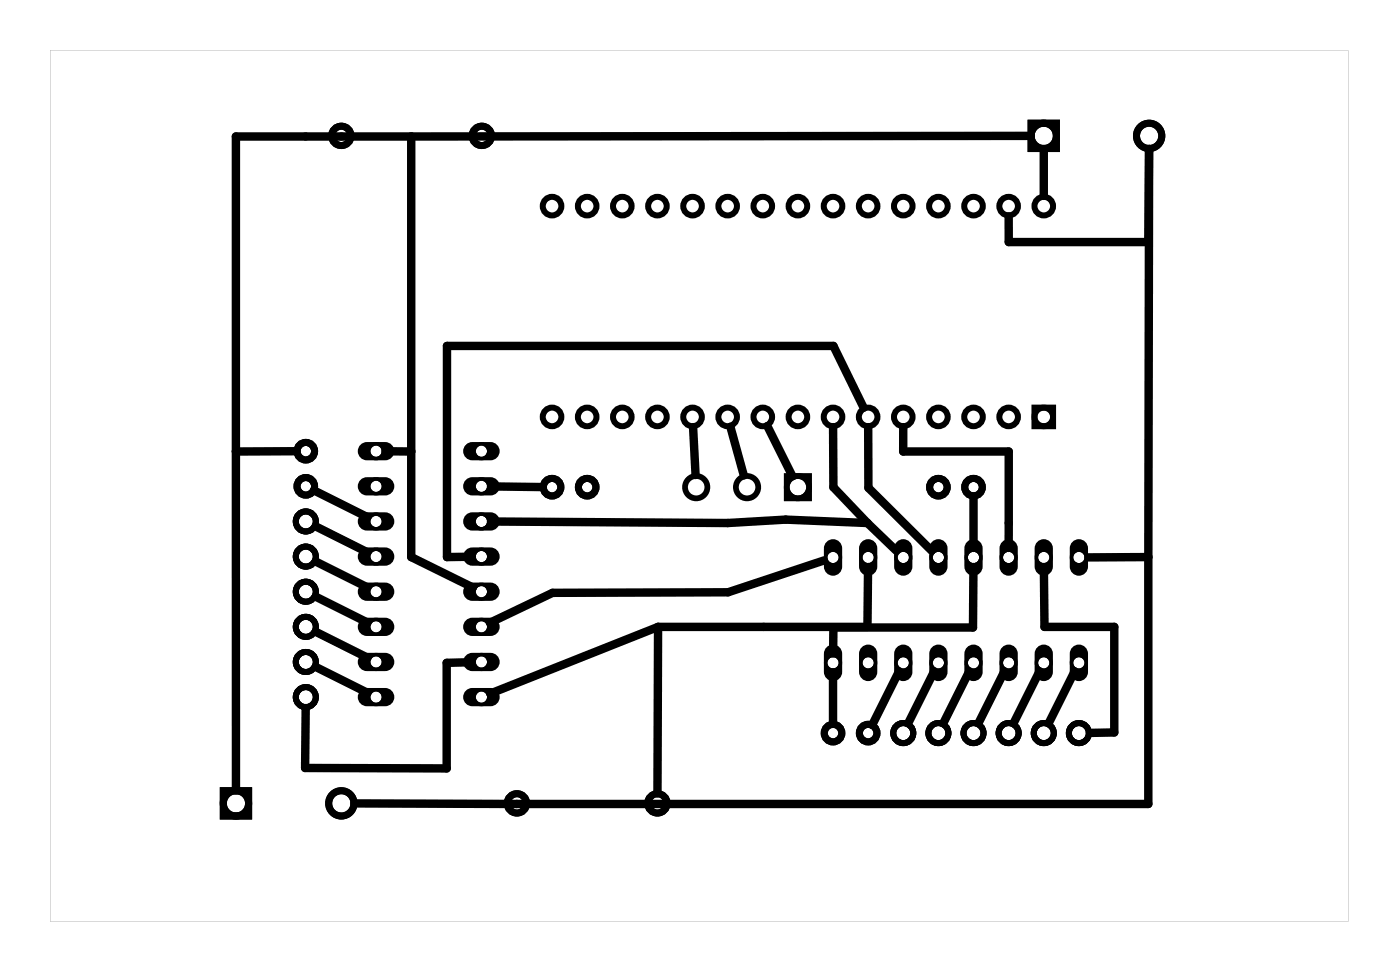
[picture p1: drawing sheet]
<svg xmlns="http://www.w3.org/2000/svg" width="101mm" height="70mm" viewBox="0 0 101 70" stroke-linecap="round" stroke-linejoin="round" font-family="sans-serif">
<g fill="#000">
<path d="M3.6 3.6v63h93.9v-63zM3.6 3.6h93.9v63h-93.9z"/>
<path d="M26.1 37.2a.66 .66 0 0 0-.2 .8 .66 .66 0 0 0 .6 .4h1.4a.66 .66 0 0 0 .6-.7 .66 .66 0 0 0-.6-.7h-1.4zM26.8 37.7a.41 .41 0 0 1 .8 0 .41 .41 0 0 1-.8 0z"/>
<path d="M26.1 34.7a.66 .66 0 0 0-.2 .7 .66 .66 0 0 0 .6 .4h1.4a.66 .66 0 0 0 .6-.6 .66 .66 0 0 0-.6-.7h-1.4zM26.8 35.2a.41 .41 0 0 1 .8 0 .41 .41 0 0 1-.8 0z"/>
<path d="M26.1 32.2a.66 .66 0 0 0-.2 .7 .66 .66 0 0 0 .6 .4h1.4a.66 .66 0 0 0 .6-.7 .66 .66 0 0 0-.6-.6h-1.4zM26.8 32.6a.41 .41 0 0 1 .8 0 .41 .41 0 0 1-.8 0z"/>
<path d="M33.7 32.2a.66 .66 0 0 0-.2 .7 .66 .66 0 0 0 .7 .4h1.3a.66 .66 0 0 0 .6-.7 .66 .66 0 0 0-.6-.6h-1.3zM34.4 32.6a.41 .41 0 0 1 .8 0 .41 .41 0 0 1-.8 0z"/>
<path d="M33.7 34.7a.66 .66 0 0 0-.2 .7 .66 .66 0 0 0 .7 .4h1.3a.66 .66 0 0 0 .6-.6 .66 .66 0 0 0-.6-.7h-1.3zM34.4 35.2a.41 .41 0 0 1 .8 0 .41 .41 0 0 1-.8 0z"/>
<path d="M33.7 37.2a.66 .66 0 0 0-.2 .8 .66 .66 0 0 0 .7 .4h1.3a.66 .66 0 0 0 .6-.7 .66 .66 0 0 0-.6-.7h-1.3zM34.4 37.7a.41 .41 0 0 1 .8 0 .41 .41 0 0 1-.8 0z"/>
<path d="M56.7 34.2v2h2v-2zM57.1 35.2a.6 .6 0 0 1 1.2 0 .6 .6 0 0 1-1.2 0z"/>
<path d="M59.8 39.2l-.2 .4v1.4a.66 .66 0 0 0 .6 .6 .66 .66 0 0 0 .7-.6v-1.4a.66 .66 0 0 0-.4-.6 .66 .66 0 0 0-.7 .2zM59.8 40.3a.45 .45 0 0 1 .9 0 .45 .45 0 0 1-.9 0z"/>
<path d="M62.3 39.2l-.2 .4v1.4a.66 .66 0 0 0 .7 .6 .66 .66 0 0 0 .6-.6v-1.4a.66 .66 0 0 0-.4-.6 .66 .66 0 0 0-.7 .2zM62.4 40.3a.41 .41 0 0 1 .8 0 .41 .41 0 0 1-.8 0z"/>
<path d="M64.9 39.2l-.2 .4v1.4a.66 .66 0 0 0 .6 .6 .66 .66 0 0 0 .7-.6v-1.4a.66 .66 0 0 0-.4-.6 .66 .66 0 0 0-.7 .2zM64.9 40.3a.41 .41 0 0 1 .8 0 .41 .41 0 0 1-.8 0z"/>
<path d="M67.4 39.2l-.2 .4v1.4a.66 .66 0 0 0 .7 .6 .66 .66 0 0 0 .6-.6v-1.4a.66 .66 0 0 0-.4-.6 .66 .66 0 0 0-.7 .2zM67.5 40.3a.41 .41 0 0 1 .8 0 .41 .41 0 0 1-.8 0z"/>
<path d="M69.9 39.2l-.2 .4v1.4a.66 .66 0 0 0 .7 .6 .66 .66 0 0 0 .7-.6v-1.4a.66 .66 0 0 0-.4-.6 .66 .66 0 0 0-.8 .2zM70 40.3a.41 .41 0 0 1 .8 0 .41 .41 0 0 1-.8 0z"/>
<path d="M72.5 39.2l-.2 .4v1.4a.66 .66 0 0 0 .6 .6 .66 .66 0 0 0 .7-.6v-1.4a.66 .66 0 0 0-.4-.6 .66 .66 0 0 0-.7 .2zM72.5 40.3a.45 .45 0 0 1 .9 0 .45 .45 0 0 1-.9 0z"/>
<path d="M75 39.2l-.2 .4v1.4a.66 .66 0 0 0 .7 .6 .66 .66 0 0 0 .6-.6v-1.4a.66 .66 0 0 0-.4-.6 .66 .66 0 0 0-.7 .2zM75.1 40.3a.41 .41 0 0 1 .8 0 .41 .41 0 0 1-.8 0z"/>
<path d="M77.6 39.2l-.2 .4v1.4a.66 .66 0 0 0 .6 .6 .66 .66 0 0 0 .7-.6v-1.4a.66 .66 0 0 0-.4-.6 .66 .66 0 0 0-.7 .2zM77.6 40.3a.41 .41 0 0 1 .8 0 .41 .41 0 0 1-.8 0z"/>
<path d="M26.1 49.9a.66 .66 0 0 0-.2 .8 .66 .66 0 0 0 .6 .4h1.4a.66 .66 0 0 0 .6-.7 .66 .66 0 0 0-.6-.7h-1.4zM26.8 50.4a.41 .41 0 0 1 .8 0 .41 .41 0 0 1-.8 0z"/>
<path d="M26.1 47.4a.66 .66 0 0 0-.2 .7 .66 .66 0 0 0 .6 .4h1.4a.66 .66 0 0 0 .6-.6 .66 .66 0 0 0-.6-.7h-1.4zM26.8 47.9a.41 .41 0 0 1 .8 0 .41 .41 0 0 1-.8 0z"/>
<path d="M26.1 44.9a.66 .66 0 0 0-.2 .7 .66 .66 0 0 0 .6 .4h1.4a.66 .66 0 0 0 .6-.7 .66 .66 0 0 0-.6-.6h-1.4zM26.8 45.3a.41 .41 0 0 1 .8 0 .41 .41 0 0 1-.8 0z"/>
<path d="M26.1 42.3a.66 .66 0 0 0-.2 .7 .66 .66 0 0 0 .6 .4h1.4a.66 .66 0 0 0 .6-.6 .66 .66 0 0 0-.6-.7h-1.4zM26.8 42.8a.41 .41 0 0 1 .8 0 .41 .41 0 0 1-.8 0z"/>
<path d="M26.1 39.8a.66 .66 0 0 0-.2 .7 .66 .66 0 0 0 .6 .4h1.4a.66 .66 0 0 0 .6-.7 .66 .66 0 0 0-.6-.6h-1.4zM26.8 40.2a.41 .41 0 0 1 .8 0 .41 .41 0 0 1-.8 0z"/>
<path d="M33.7 39.8a.66 .66 0 0 0-.2 .7 .66 .66 0 0 0 .7 .4h1.3a.66 .66 0 0 0 .6-.7 .66 .66 0 0 0-.6-.6h-1.3zM34.4 40.2a.41 .41 0 0 1 .8 0 .41 .41 0 0 1-.8 0z"/>
<path d="M33.7 42.3a.66 .66 0 0 0-.2 .7 .66 .66 0 0 0 .7 .4h1.3a.66 .66 0 0 0 .6-.6 .66 .66 0 0 0-.6-.7h-1.3zM34.4 42.8a.41 .41 0 0 1 .8 0 .41 .41 0 0 1-.8 0z"/>
<path d="M33.7 44.9a.66 .66 0 0 0-.2 .7 .66 .66 0 0 0 .7 .4h1.3a.66 .66 0 0 0 .6-.7 .66 .66 0 0 0-.6-.6h-1.3zM34.4 45.3a.41 .41 0 0 1 .8 0 .41 .41 0 0 1-.8 0z"/>
<path d="M33.7 47.4a.66 .66 0 0 0-.2 .7 .66 .66 0 0 0 .7 .4h1.3a.66 .66 0 0 0 .6-.6 .66 .66 0 0 0-.6-.7h-1.3zM34.4 47.9a.41 .41 0 0 1 .8 0 .41 .41 0 0 1-.8 0z"/>
<path d="M33.7 49.9a.66 .66 0 0 0-.2 .8 .66 .66 0 0 0 .7 .4h1.3a.66 .66 0 0 0 .6-.7 .66 .66 0 0 0-.6-.7h-1.3zM34.4 50.4a.41 .41 0 0 1 .8 0 .41 .41 0 0 1-.8 0z"/>
<path d="M59.8 46.8l-.2 .5v1.3a.66 .66 0 0 0 .6 .6 .66 .66 0 0 0 .7-.6v-1.3a.66 .66 0 0 0-.4-.6 .66 .66 0 0 0-.7 .1zM59.8 47.9a.45 .45 0 0 1 .9 0 .45 .45 0 0 1-.9 0z"/>
<path d="M62.3 46.8l-.2 .5v1.3a.66 .66 0 0 0 .7 .6 .66 .66 0 0 0 .6-.6v-1.3a.66 .66 0 0 0-.4-.6 .66 .66 0 0 0-.7 .1zM62.4 47.9a.41 .41 0 0 1 .8 0 .41 .41 0 0 1-.8 0z"/>
<path d="M64.9 46.8l-.2 .5v1.3a.66 .66 0 0 0 .6 .6 .66 .66 0 0 0 .7-.6v-1.3a.66 .66 0 0 0-.4-.6 .66 .66 0 0 0-.7 .1zM64.9 47.9a.41 .41 0 0 1 .8 0 .41 .41 0 0 1-.8 0z"/>
<path d="M67.4 46.8l-.2 .5v1.3a.66 .66 0 0 0 .7 .6 .66 .66 0 0 0 .6-.6v-1.3a.66 .66 0 0 0-.4-.6 .66 .66 0 0 0-.7 .1zM67.5 47.9a.41 .41 0 0 1 .8 0 .41 .41 0 0 1-.8 0z"/>
<path d="M69.9 46.8l-.2 .5v1.3a.66 .66 0 0 0 .7 .6 .66 .66 0 0 0 .7-.6v-1.3a.66 .66 0 0 0-.4-.6 .66 .66 0 0 0-.8 .1zM70 47.9a.41 .41 0 0 1 .8 0 .41 .41 0 0 1-.8 0z"/>
<path d="M72.5 46.8l-.2 .5v1.3a.66 .66 0 0 0 .6 .6 .66 .66 0 0 0 .7-.6v-1.3a.66 .66 0 0 0-.4-.6 .66 .66 0 0 0-.7 .1zM72.5 47.9a.45 .45 0 0 1 .9 0 .45 .45 0 0 1-.9 0z"/>
<path d="M75 46.8l-.2 .5v1.3a.66 .66 0 0 0 .7 .6 .66 .66 0 0 0 .6-.6v-1.3a.66 .66 0 0 0-.4-.6 .66 .66 0 0 0-.7 .1zM75.1 47.9a.41 .41 0 0 1 .8 0 .41 .41 0 0 1-.8 0z"/>
<path d="M77.6 46.8l-.2 .5v1.3a.66 .66 0 0 0 .6 .6 .66 .66 0 0 0 .7-.6v-1.3a.66 .66 0 0 0-.4-.6 .66 .66 0 0 0-.7 .1zM77.6 47.9a.41 .41 0 0 1 .8 0 .41 .41 0 0 1-.8 0z"/>
</g>
<g fill="none" stroke="#000" stroke-width=".25">
<circle cx="27.2" cy="37.7" r=".53"/>
<circle cx="27.2" cy="35.2" r=".53"/>
<circle cx="27.2" cy="32.6" r=".53"/>
<circle cx="34.8" cy="37.7" r=".53"/>
<circle cx="34.8" cy="32.6" r=".53"/>
<circle cx="34.8" cy="35.2" r=".53"/>
<circle cx="27.2" cy="50.4" r=".53"/>
<circle cx="27.2" cy="45.3" r=".53"/>
<circle cx="27.2" cy="47.9" r=".53"/>
<circle cx="27.2" cy="42.8" r=".53"/>
<circle cx="27.2" cy="40.2" r=".53"/>
<circle cx="34.8" cy="50.4" r=".53"/>
<circle cx="34.8" cy="40.2" r=".53"/>
<circle cx="34.8" cy="47.9" r=".53"/>
<circle cx="34.8" cy="42.8" r=".53"/>
<circle cx="34.8" cy="45.3" r=".53"/>
<circle cx="60.2" cy="47.9" r=".53"/>
<circle cx="60.2" cy="40.3" r=".53"/>
<circle cx="62.8" cy="47.9" r=".53"/>
<circle cx="62.8" cy="40.3" r=".53"/>
<circle cx="65.3" cy="47.9" r=".53"/>
<circle cx="65.3" cy="40.3" r=".53"/>
<circle cx="67.9" cy="47.9" r=".53"/>
<circle cx="67.9" cy="40.3" r=".53"/>
<circle cx="70.4" cy="47.9" r=".53"/>
<circle cx="70.4" cy="40.3" r=".53"/>
<circle cx="72.9" cy="47.9" r=".53"/>
<circle cx="72.9" cy="40.3" r=".53"/>
<circle cx="75.5" cy="47.9" r=".53"/>
<circle cx="75.5" cy="40.3" r=".53"/>
<circle cx="78" cy="47.9" r=".53"/>
<circle cx="78" cy="40.3" r=".53"/>
</g>
<g fill="none" stroke="#000" stroke-width=".43">
<path d="M74.8 29.5h1.4v1.3h-1.4z"/>
<circle cx="39.9" cy="14.9" r=".67"/>
<circle cx="42.5" cy="14.9" r=".67"/>
<circle cx="45" cy="14.9" r=".67"/>
<circle cx="47.5" cy="14.9" r=".67"/>
<circle cx="50.1" cy="14.9" r=".67"/>
<circle cx="52.6" cy="14.9" r=".67"/>
<circle cx="55.2" cy="14.9" r=".67"/>
<circle cx="57.7" cy="14.9" r=".67"/>
<circle cx="60.2" cy="14.9" r=".67"/>
<circle cx="62.8" cy="14.9" r=".67"/>
<circle cx="65.3" cy="14.9" r=".67"/>
<circle cx="67.9" cy="14.9" r=".67"/>
<circle cx="70.4" cy="14.9" r=".67"/>
<circle cx="72.9" cy="14.9" r=".67"/>
<circle cx="75.5" cy="14.9" r=".67"/>
<circle cx="22.1" cy="37.7" r=".72"/>
<circle cx="39.9" cy="30.1" r=".67"/>
<circle cx="42.5" cy="30.1" r=".67"/>
<circle cx="45" cy="30.1" r=".67"/>
<circle cx="47.5" cy="30.1" r=".67"/>
<circle cx="50.1" cy="30.1" r=".67"/>
<circle cx="52.6" cy="30.1" r=".67"/>
<circle cx="55.2" cy="30.1" r=".67"/>
<circle cx="57.7" cy="30.1" r=".67"/>
<circle cx="60.2" cy="30.1" r=".67"/>
<circle cx="62.8" cy="30.1" r=".67"/>
<circle cx="65.3" cy="30.1" r=".67"/>
<circle cx="67.9" cy="30.1" r=".67"/>
<circle cx="70.4" cy="30.1" r=".67"/>
<circle cx="72.9" cy="30.1" r=".67"/>
<circle cx="75.5" cy="30.1" r=".67"/>
<circle cx="22.1" cy="50.4" r=".72"/>
<circle cx="22.1" cy="47.9" r=".72"/>
<circle cx="22.1" cy="42.8" r=".72"/>
<circle cx="22.1" cy="45.3" r=".72"/>
<circle cx="22.1" cy="40.2" r=".72"/>
<circle cx="65.3" cy="53" r=".72"/>
<circle cx="67.9" cy="53" r=".72"/>
<circle cx="70.4" cy="53" r=".72"/>
<circle cx="72.9" cy="53" r=".72"/>
<circle cx="75.5" cy="53" r=".72"/>
<circle cx="78" cy="53" r=".72"/>
</g>
<g fill="none" stroke="#000" stroke-width=".51">
<path d="M74.6 8.9h1.8v1.8h-1.8zM16.2 57.2h1.8v1.8h-1.8z"/>
<circle cx="24.7" cy="9.8" r=".7"/>
<circle cx="34.8" cy="9.8" r=".7"/>
<circle cx="75.5" cy="9.8" r=".91"/>
<circle cx="83.1" cy="9.8" r=".91"/>
<circle cx="22.1" cy="35.2" r=".64"/>
<circle cx="22.1" cy="32.6" r=".64"/>
<circle cx="39.9" cy="35.2" r=".64"/>
<circle cx="42.5" cy="35.2" r=".64"/>
<circle cx="67.9" cy="35.2" r=".64"/>
<circle cx="70.4" cy="35.2" r=".64"/>
<circle cx="17.1" cy="58.1" r=".91"/>
<circle cx="24.7" cy="58.1" r=".91"/>
<circle cx="37.4" cy="58.1" r=".7"/>
<circle cx="47.5" cy="58.1" r=".7"/>
<circle cx="60.2" cy="53" r=".64"/>
<circle cx="62.8" cy="53" r=".64"/>
</g>
<g fill="none" stroke="#000" stroke-width=".42">
<circle cx="50.3" cy="35.2" r=".81"/>
<circle cx="54" cy="35.2" r=".81"/>
<circle cx="57.7" cy="35.2" r=".81"/>
</g>
<g fill="none" stroke="#000" stroke-width=".61">
<path d="M29.7 9.9h-12.6v47.2M29.7 9.9v30.4l4.5 2.2M72.9 15.6l.1 1.9h10l.1-6.7-.1 29.5M74.5 9.8l-44.8 .1M75.5 10.8v3.4M21.5 32.6h-4.4M22.7 35.5l3.9 1.9M22.8 38.1l3.8 1.8M27.9 32.6h1.8M35.5 37.7l17.1 .1 4.2-.2 5.9 .2M35.5 35.2h3.8M50.1 30.9l.2 3.4"/>
<path d="M52.8 30.9l1 3.5M55.5 30.8l1.8 3.6M60.2 30.9l.1 4.3 2.4 2.6M62.5 29.5l-2.2-4.5h-28v15.3h1.8M62.7 37.8l2.1 2M62.8 30.9v4.4l4.6 4.5M65.3 30.9v1.7h7.7l-.1 7M70.4 35.9v3.7M22.8 43.1l3.8 1.9M22.8 45.7l3.8 1.9M22.8 40.6l3.8 1.9M22.8 48.2l3.8 1.9"/>
<path d="M34.1 47.9h-1.8v7.7l-10.2-.1v-4.3M47.6 45.3l-.1 12.1M47.6 45.3l-12.1 4.8M59.6 40.5l-7 2.3-12.6 .1-4.6 2.1M60.2 48.6v3.7M62.8 41l-.1 4.3h-15.1M65 48.5l-1.9 3.9M67.6 48.5l-1.9 3.8M70.1 48.5l-1.9 3.8M70.4 41v4.4h-10.1v1.8M72.6 48.5l-1.8 3.8M75.2 48.5l-1.9 3.8"/>
<path d="M75.5 41v4.3h5.1v7.7h-1.8M77.7 48.5l-1.9 3.8M83 40.3v17.8h-57.4M83 40.3h-4.3"/>
</g>
</svg>
